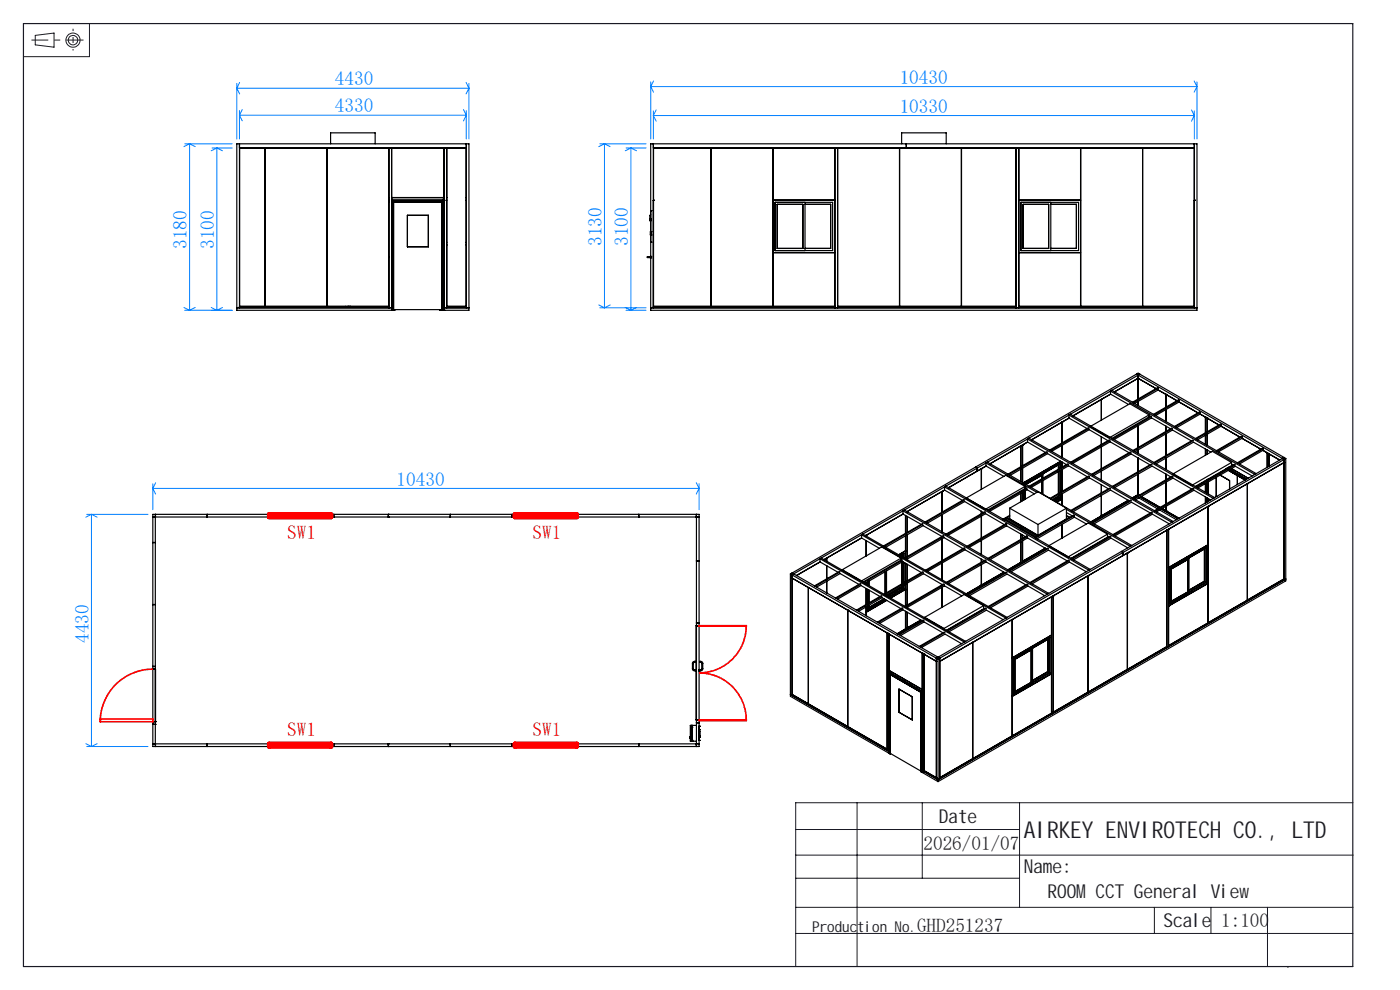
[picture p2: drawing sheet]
<svg xmlns="http://www.w3.org/2000/svg" width="297mm" height="210mm" viewBox="0 0 297 210" stroke-linecap="round" stroke-linejoin="round" font-family="sans-serif">
<defs><g id="words">
<text font-size="4.9" fill="#191924" x="217.2" y="177.7">AIRKEY ENVIROTECH CO., LTD</text>
<g font-size="4.1" fill="#0080ff">
<text x="190.9" y="17.8">10430</text>
<text x="71" y="18.1">4430</text>
<text x="71" y="23.8">4330</text>
<text x="190.9" y="23.9">10330</text>
<text x="39.7" y="52.8" transform="rotate(-90 39.7 52.8)">3180</text>
<text x="45.4" y="52.8" transform="rotate(-90 45.4 52.8)">3100</text>
<text x="127.7" y="52.2" transform="rotate(-90 127.7 52.2)">3130</text>
<text x="133.3" y="52.2" transform="rotate(-90 133.3 52.2)">3100</text>
<text x="84.1" y="103">10430</text>
<text x="18.9" y="136.4" transform="rotate(-90 18.9 136.4)">4430</text>
</g>
<g font-size="4.1" fill="#f00">
<text x="60.9" y="114.3">SW1</text>
<text x="113" y="114.3">SW1</text>
<text x="60.9" y="156.1">SW1</text>
<text x="113" y="156.1">SW1</text>
</g>
<g font-size="4.1" fill="#191924">
<text x="199.2" y="174.5">Date</text>
<text x="195.9" y="180.3">2026/01/07</text>
<text x="217.2" y="185.2">Name:</text>
<text x="222.2" y="190.6">ROOM CCT General View</text>
<text x="194.6" y="197.7">GHD251237</text>
<text x="246.8" y="196.7">Scale</text>
<text x="259.1" y="196.7">1:100</text>
</g>
<text font-size="3.2" fill="#191924" x="172.3" y="197.7">Production No.</text>
</g></defs>
<g fill="none" stroke="#000" stroke-width=".25">
<path d="M50.8 31.4h48.1M50.8 30.5v34.8M56.2 31.4v33.6M69.4 31.4h.1M69.4 31.4v33.6M70.1 30.5v-2.3h9.5v2.3M73.3 31.4h.1M73.8 31.4h.1M82.5 31.4v33.6h-31.7v-33.6h31.7M82.5 31.4v33.9M83.1 31.4v34.4v-23.3M83.1 31.4h.1"/>
<path d="M83.1 31.4h11.1v10.5h-11.1M93.9 31.4h.1M94.2 31.4v34.4M94.8 31.4h4.1v33.6h-4.1M94.8 31.4v33.9M98.9 30.5v34.8M138 30.5h115.9v35.3h-115.9zM138.6 31.4h114.8M138.6 30.5v34.8M150.8 31.4v33.6M164 31.4v33.6M177.1 31.4v33.9"/>
<path d="M177.7 31.4h37.8M177.7 31.4v33.9M190.8 31.4v33.6M190.9 31.4v33.6M191.3 30.5v-2.3h9.4v2.3M192.3 30.5v.9M203.9 31.4v33.6M204 31.4v33.6M215.5 31.4v33.9M216.1 31.4v33.9M216.1 31.4h37.3M229.2 31.4v33.6"/>
<path d="M229.3 31.4v33.6M242.4 31.4v33.6M253.4 30.5v34.8M82.5 54.6h.1M82.5 54.5h.1M82.5 42.9h.1M82.5 42.5h.1M82.5 41.9h.1M83.1 54.5h.1M83.1 54.6h.1M83.1 42.9h.1M83.1 42.5h.1"/>
<path d="M83.1 41.9h.1M83.1 41.9h11.1M83.1 42.5l.4 .4M83.5 42.9h.1M83.5 42.9h10.3M83.5 42.9v22.9M86.4 45.7h4.5v6.6h-4.5zM93.8 42.9v22.8h-10.3M93.8 42.9h.1M93.8 42.9v22.9M93.9 41.9h.1M93.9 42.5h.1"/>
<path d="M94.2 42.5h.1M94.2 42.5l-.4 .4M94.2 42.5v23.3M94.2 42.5h-11.1M94.8 42.5h.1M94.8 52h.1M94.8 41.9h.1M94.8 51.4h.1M98.9 42.5h.1M98.9 52h.1M98.9 51.4h.1M98.9 41.9h.1"/>
<path d="M137.7 54.5h-.4v.1h.4M137.7 54.5v.1M137.7 54.6h.3M137.7 54.5h.3M137.9 54.5v.1M137.9 46.7l.1 .2M137.9 46.6h.1M137.9 46.7h.1M137.9 46.5v.1M137.9 46.5h.1M137.9 46.6v.1M138 45.6l-.1 .9"/>
<path d="M138 49.2v.6M138 49.2h.1M138 49.8h.1M138 54.4h.1M138 54.7h.1M138 44.7h.1M138 51.4h.1M138 45.6v1.3M138 54.4v.3M138.6 42.5h.1M164 42.5h13.1M164 53.6h13.1"/>
<path d="M164 42.4h13.1M164.4 42.9h12.2v10.3h-12.2zM164.9 43.3h5.4v9.4h-5.4zM170.8 43.3h5.4v9.4h-5.4M170.8 42.9v10.3M216.1 42.5h13.1M216.1 53.6h13.1M216.1 42.4h13.1M216.6 42.9h12.2v10.3h-12.2zM217 43.3h5.5v9.4h-5.5zM222.9 42.9v10.3M222.9 43.3h5.5v9.4h-5.5"/>
<path d="M253.4 42.5h.1M50.2 65.3h32.9M50.8 65h31.7M69.4 65h.1M73.3 65h.1M73.8 65h.1M73.9 65h.1M74.2 65h.1M74.3 65h.1M83.1 65.7h.1M83.5 65.8h.1M83.5 65.8h-33.3v-35.3h49.3v35.3h-5.7"/>
<path d="M83.6 65.8h.1M83.6 65.7v.1M93.3 65.8h.2M93.3 65.8h.1M93.3 65.7v.1M93.5 65.8h.1M93.5 65.8h.2M93.5 65.7v.1M93.7 65.7v.1M93.7 65.8h.1M94.2 65.8h.1M94.2 65.3h5.3"/>
<path d="M94.8 65h4.1M138 65.3h115.9M138.6 65h38.5M138.6 65h38.5v-33.6h-38.5v33.6M177.7 65h37.8M216.1 65h37.3M241.1 79.4l.3 .2M241.1 79.4l-34.2 19.7M241.1 79.4l.3-.2 .4 .2M241.4 79.6v5.1M241.4 79.6l-34.1 19.7M241.4 79.6l30.7 17.7"/>
<path d="M241.8 79.4l-.4 .2M241.8 79.4l30.6 17.6M206.9 99.1l.4 .2M206.9 99.1l-38.9 22.5M207.3 99.3l-38.9 22.4M208.2 99.4h.1M208.2 99.4l-7 4.1M208.2 99.4v4.4M209.2 98.2l.2-.2 30.7 17.7-.3 .2-13.6-7.9M209.2 98.2l10.8 6.2M209.2 98.2v.6M209.2 98.8l3.8 2.3"/>
<path d="M209.2 98.8l-1.9 1.1v-.6M209.2 98.9l-1 .5M216.5 94.6h.1M216.5 94.6v4.4M216.6 99.5v2.7M216.9 94.4h.1M216.9 94.4v4.4M216.9 99.3v3.1M216.9 94.4l-.3 .2M218 93.8l-8 4.6 6.5-3.8M218 93.8l-1.1 .6M218 93.1v.7"/>
<path d="M218 93.1l.3-.2 30.6 17.7-.3 .2zM218 93.8l3.8 2.2M222.1 95.8l-8.2 4.8M222.2 95.9l-8.2 4.8M224.5 99.5v-.9l-3.2 1.9M224.8 98.3v1.1M224.8 99.9v4.6M225 97.9l-7.9 4.5 7.9-4.5M225 99.3v-1.1l-7.7 4.4M225 99.8v4.6M225.2 89.6h.1M225.3 89.6h.1"/>
<path d="M225.3 89.6v4.4M225.3 94.5v2.5M225.3 98v1.1M225.3 99.6v4.6M226.2 98.6l-4-2.4-7.9 4.7M226.5 98.4l-8.2 4.7M226.7 98.5l-8.2 4.7M226.8 88.7l-8 4.6M226.8 88v.7M226.8 88l.2-.1 30.7 17.6-.3 .2zM226.8 88.7l3.8 2.2M226.8 88.7l-1.5 .9"/>
<path d="M230.9 90.7l-8.3 4.8M231.1 90.8l-8.3 4.8M231.3 90.5l8.4-4.9 4.1 2.4-8.4 4.8zM233.6 84.7h.1M233.6 84.7v4.4M233.6 92.7v1.6M233.6 94.8v4.6M233.6 99.9v1.9M235.1 93.5l-4-2.4-8 4.6M235.3 93.3l-8.2 4.8M235.5 93.4l-8.2 4.8M235.6 83.6l-2 1.1"/>
<path d="M235.6 83.6l-8 4.6 6-3.4M235.6 83l.3-.2 30.6 17.7-.3 .1zM235.6 83v.6M235.6 83.6l3.8 2.2M239.5 96l-4-2.3-8 4.6M239.8 95.9l-8.3 4.7M240 96l-8.3 4.7M241.4 80.2h.1M241.4 80.2l-5 2.9M241.4 85.2v.8M241.4 90.3v4.6M241.4 95.4v.8"/>
<path d="M241.4 97.1v3M241.4 80.2l3.9 2.2M243.8 88v.4M243.8 88.3v.1M243.9 98.6l-3.9-2.3-8 4.6M244.1 88.2l-8.2 4.8M244.2 98.5l-8.2 4.7M244.3 88.3l-8.2 4.8M244.4 98.5l-8.3 4.8M245.7 82.7l1.7 1M245.7 82.7l4 2.3M245.7 82.4l-5.3 3"/>
<path d="M245.7 82.4v.3M245.7 82.7l-5 2.9M245.7 82.4l-.2-.1-5.3 3M247.4 83.7h.1M247.4 83.7v2.7M247.4 86.9v2.6M247.4 90.4v1.1M247.4 92v4.6M247.4 97.1v2.5M248.3 90.9l-4-2.3-7.9 4.6M248.6 90.8l-8.3 4.8M248.7 90.9l-8.2 4.7"/>
<path d="M250.2 85.3l3.9 2.3M250.2 84.9l-.2-.1-5.3 3.1M250.2 84.9l-5.3 3.1M250.2 84.9v.4M250.2 85.3l-5.1 2.9M252.7 93.5l-4-2.3-7.9 4.6M253 93.4l-8.2 4.7M253.2 93.4l-8.2 4.8M254.6 87.8l4 2.3M254.6 87.8l1.1 .7M254.6 87.5l-.2-.1-5.3 3.1M254.6 87.5l-5.3 3"/>
<path d="M254.6 87.5v.3M254.6 87.8l-5 2.9M255.7 88.5h.1M255.7 88.5l.4 .2v2.9M255.7 88.5v3.3M255.7 92.3v2M255.7 95.2v1.4M256.1 92.1v2.4M256.1 95.5v.9M256.1 88.7h.1M256.1 88.7l2.5 1.5M256.1 88.7v2.9"/>
<path d="M256.1 95.5v.8M256.9 95.9l-3.7-2.1-7.9 4.6M259 90.4l4 2.3M259 90.1l-5.2 3M259 90.1v.3M259 90.4l-5 2.9M259 90.1l-.1-.1-5.3 3M260 99.5h.1M260.1 99.4l.1 .1M260.3 99.3l.1 .1M260.6 99.8l3.6 2M260.8 99.1v.1"/>
<path d="M260.8 99.7l3.6 2M261.3 98.1v.7l-7.7 4.4M261.3 99.4l3.5 2.1M261.3 98.5l.4 .2M261.9 98.5l-8.2 4.7M262.1 98.6l-8.2 4.8M263.5 93l4 2.3M263.5 92.6l-5.3 3.1M263.5 92.6v.4M263.5 93l-5 2.8M263.5 92.6h-.2l-5.2 3M267.9 95.6l.9 .5"/>
<path d="M267.9 95.2l-5.3 3.1M267.9 95.2v.3M267.9 95.5l-4.9 2.9M267.9 95.2l-.1-.1-5.3 3.1M267.9 95.5l3.6 2.1M268.8 96.1h.1M268.9 96.1l-.1 3M268.9 96.1l.3 .2v2.6M269.2 96.3l2.3 1.3M272.1 97.3l-34.2 19.7M272.1 97.3l.3 .2M272.4 98.1h.1"/>
<path d="M272.4 98.1l-7.8 4.5M272.4 98.1l-41.6 24.1M272.4 97.5v25.5M272.4 97.5l-34.1 19.7M272.4 97l-.3 .3M272.4 97l.4 .3M272.8 97.3l-.4 .2M272.8 97.3v25.9l-73.8 42.6M32.4 109.1h115.9v49.3h-115.9zM32.4 109.7h115.9M32.4 109.7h.5M32.4 115.1h.5"/>
<path d="M32.9 109.1v49.3M33 109.1v.6M43.9 109.1v.6M44 109.1v.6M57.1 109.1v.6M70.2 109.1v.6M70.8 109.1v.6M82.4 109.7h.1M82.4 109.1h.1M82.4 109.1v.6M95.5 109.1v.6M108.6 109.1v.6"/>
<path d="M108.7 109.1v.6M109.2 109.1v.6M109.3 109.1v.6M122.3 109.1v.6M135.5 109.1v.6M147.7 109.1v.6M147.7 109.1v49.3M147.7 119h.6M147.7 109.7h.6M174 118.5v.7l3.8 2.2M174 118.5l.2-.1 30.7 17.7-.3 .1zM174 119.2l-5.1 2.9"/>
<path d="M175.4 118.4h.1M175.4 118.4l-.6 .3M175.4 118.4v.6M182.8 113.4v.7M182.8 114.1l-8 4.6M182.8 114.1l-7.4 4.3M182.8 113.4l.3-.1 30.6 17.7-.3 .1zM182.8 114.1l3.7 2.2M183.7 113.6h.1M183.7 113.6v.1M183.7 114.7v3.2M183.8 113.6v.1"/>
<path d="M183.8 114.7v3.2M191 117.9l.8-.5v.9M191.1 117.9l.2-.2v.4M191.2 118.4l-8.4 4.8M191.2 118.4v.4M191.2 118.4l-4.2-2.4-8.3 4.9M191.3 118.7l-8.2 4.8M191.3 119.2v4.6M191.5 118.8l-8.3 4.8M191.6 109l-8 4.6h.1M191.6 108.4l.2-.2 30.7 17.7-.3 .1zM191.6 108.4v.6"/>
<path d="M191.6 109l3.8 2.2M191.6 109l-7.8 4.6M191.6 117.5v.7M191.6 119.2v4.5M191.8 119.3v4.3M192.1 116.9h.1M192.1 116.8l-1.4 .9 1.4-.8M192.1 109.3v3.8M192.1 113.7v4.6M192.1 119.5v3.9M192.1 109.4v3.7M192.1 113.7v4.5"/>
<path d="M192.5 108.5h.1M192.5 108.5v.1M192.5 109.5v3.4M192.5 113.4v4.7M192.5 118.6v.1M192.5 119.7v3.5M195.7 111.1l-8.3 4.7M195.8 111.2l-8.2 4.7M199.8 113.8h.1M199.8 104.3h.1M199.8 109.2v3.6M199.8 119.4v3.6"/>
<path d="M199.8 104.2v.1M199.8 104.3v4.4M199.8 114.3v4.6M199.8 113.8l-4-2.3-7.9 4.6M200.1 113.6l-8.2 4.8M200.3 113.7l-8.2 4.8M200.4 104l-7.9 4.5M200.4 104l-.6 .3M200.4 103.3l.3-.2 30.6 17.7-.3 .2zM200.4 103.3v.7M200.4 104l3.8 2.1M204.3 116.4l-4-2.4-8 4.7"/>
<path d="M204.5 106l-8.2 4.7M204.6 116.2l-8.3 4.8M204.6 106.1l-8.2 4.7M204.7 116.3l-8.2 4.8M205 105.6l8.4-4.8 4.1 2.4-8.4 4.8zM208.2 108.4v.6M208.2 109.5v4.6M208.2 114.6v3M208.2 118.6v.6M208.2 119.8v4.3M208.2 108.5v.5M208.6 108.7l-4-2.3-7.9 4.6"/>
<path d="M208.7 118.9l-4-2.3-7.9 4.6M208.9 108.5l-8.2 4.8M209 118.8l-8.2 4.7M209.1 108.6l-8.3 4.8M209.2 118.9l-8.3 4.7M213.1 111.3l-4-2.3-8 4.6M213.5 109.9l.1-.1 6.6 3.8-.1 .1zM213.5 109.9v.3M213.5 110.2l6.3 3.7M213.5 110.2l-.2 .2M213.5 111.2l-8.2 4.8M213.5 111.2v.3"/>
<path d="M213.5 111.5l-7.9 4.6M213.5 111.2l-.1-.1-8.3 4.8M213.5 111.5l4 2.3M214.2 107.8v2.3l6 3.5M214.2 107.8l6 3.5M214.2 107.8l6-3.5 6 3.5M214.2 109.5l-1.3 .7M214.2 109.3l-1.4 .8M216.5 104.7v1.7M216.5 112v.3M216.5 113.3v1.1M216.5 114.9l.1 4.6"/>
<path d="M216.5 119.3h.1M216.6 119.3l-2.8 1.6M216.9 119.1h.1M216.9 104.4v1.8M216.9 112.2v.3M216.9 113.5v.7M216.9 114.7v4.6l-.3 .2M217.2 104.3v1.7M217.5 103.2v.4M217.5 104.1v1.8M217.7 103.5l-8.2 4.7M217.9 103.6l-8.2 4.7"/>
<path d="M218 113.8l-.2-.1-8.2 4.8M218 113.8l-8.2 4.7M218 113.8v.3M218 114.1l-8 4.6M218 114.1l4 2.3-8 4.6 2.6-1.5M219.4 104.8l-1.5-.9-8 4.6M220.2 111.3v2.3M221 101.6v-.7l-3.4 1.9M221 102.1v2.6M221.3 100.4v1.1M221.3 101.9v2.9M221.8 116.3l-4.9 2.8"/>
<path d="M222.2 116.3l-8.2 4.7M222.4 116.3l-8.2 4.8M222.5 115.8l8.4-4.9 4 2.4-8.3 4.8zM224.5 105.2v.2l-1.1 .7M224.5 100.1v4.6M224.8 105.6l.2 .1M224.8 105.6l-1.1 .6M224.8 105v.6M225 105.7l-1.1 .7M225 104.9v.8M225.3 104.8v2.4M225.3 111.2v3"/>
<path d="M225.3 105.9l-1.1 .6 1-.6M226.2 107.8l-6 3.5M226.2 107.8v2.3l-6 3.5M226.2 109.3l.8 .4-.2 .1-.6-.3M226.2 108.7l1.3 .7M226.4 119l-4-2.3-7.9 4.6M226.7 118.8l-8.2 4.8M226.9 118.9l-8.2 4.8M227.9 109.4l-8.2 4.7M227.9 109.4v.3M227.9 109.7l-7.9 4.6M227.9 109.4l-.1-.1-8.3 4.7"/>
<path d="M227.9 109.7l2.6 1.5M230.7 101.1l-4-2.3-7.9 4.6M231 101l-8.3 4.7M231.1 101.1l-8.2 4.7M233.6 102.8v1.8M233.6 105v4.4M234.9 113.3v.6l-7.7 4.6M234.9 113.7l.3 .2M235.1 103.7l-4-2.3-7.9 4.6M235.4 103.5l-8.2 4.8M235.5 113.7l-8.2 4.8M235.6 103.6l-8.2 4.8"/>
<path d="M235.7 113.8l-8.3 4.8M237.9 117l.4 .2M237.9 117l-38.9 22.4M238.3 117.2v.6l-38.9 22.5v24.7M238.3 117.2l-38.9 22.4M239.1 117.3h.1M239.1 117.3l.1 24.7zM239.2 116.2l-3.5-2-8 4.6M239.4 106.1l-8 4.6M239.6 106.2l-4-2.2-8 4.5M239.9 106.1l-8.3 4.7M240 106.2l-8.2 4.7"/>
<path d="M241.4 104.9l-1.2 .7M241.4 100.6v4.6M241.4 104.9h.1M241.4 104.9l.3 .1M241.4 105.2h.1M241.4 105.2l-1 .6M241.6 105.6l4 2.3M241.9 105.4l4 2.3M242.1 105.3l4 2.3M244.1 108.8l-4.1-2.3-7.9 4.6M244.3 108.6l-8.2 4.8M244.5 108.8l-8.2 4.7"/>
<path d="M246 108.2l3.6 2M246.4 108l3.5 2M246.6 107.9l.8 .4M246.6 107.9l3.5 2.1M247.4 108.3h.1M247.4 100.6v1.2M247.4 102.3v4.6M247.4 107.4v1M247.4 108.4l2.7 1.5M247.5 112.5h.1M247.9 112.3h.1M247.9 112.3v24.9"/>
<path d="M247.9 112.3l-.4 .2v24.9M248 111.1l-3.5-2-8 4.6M248.4 101.2l-4-2.3-8 4.6M248.7 101l-8.2 4.8M248.8 100.6l8.4-4.9 4.1 2.4-8.4 4.8zM248.8 101.1l-8.2 4.8M252.2 118.2v7.5M252.2 118.3l3.3-1.9v6.9l-3.3 1.9M252.8 103.7l-4-2.3-7.9 4.6M253.1 103.6l-8.2 4.7M253.3 103.7l-8.3 4.7M255.7 101.9v.2"/>
<path d="M255.7 102.6v1.8M255.7 105.4v1.3M255.8 116.2v7.3M256.1 101.7v.2M256.1 102.4v2.2M256.1 105.6v.9M256.2 107.4h.1M256.3 107.4h.1M256.3 115.6l-8.4 4.8M256.3 107.4v24.7M256.3 101.6v.1M256.3 102.2v2.6"/>
<path d="M256.3 105.8v.5M256.4 101.6v.1M256.4 102.2v2.6M256.4 105.8v.5M256.8 106l-3.5-2-8 4.6M258 100.6v.1M258 101.3l.1 4M258.3 100.5h.1M258.8 100.8l2 1.1v1.8M262.5 100.9h.1M262.5 100.9v1.9M262.5 100.9l1.6 .9"/>
<path d="M264.4 101.7l-3.5-2.1 3.5 2.1M264.6 102.6h.1M264.6 102.6l-16.7 9.7M264.6 102.6v24.7M265.6 101l-3.5-2.1-8 4.6M32.4 128.2h.5M147.7 132.7h.1M147.7 132.7v20M147.7 132.7h.6M147.7 132.1h.6M167.7 121.7v26l20.9 12.1M167.7 121.7l.3 .2"/>
<path d="M168 121.6l.4 .1M168 122.6l30.6 17.7M168 121.9v25.6l-.3-.2 20.9 12.1M168 121.9l30.6 17.7M168 121.6l-.3 .1M168.1 122.7l3.4 1.9M168.1 122.6v24.7M168.4 121.7l30.6 17.7M168.4 121.7l-.4 .2M171.5 124.6h.1M171.5 124.6l8.3 4.8M171.5 124.6v24.7"/>
<path d="M175.4 123.3v2.5M175.4 120v2.8M178 121.2l-5.2 3.1M178.2 121.3l-5.3 3.1M178.6 120.9h.1M178.7 120.9l4.1 2.3M178.7 120.9h.1M179.8 129.4h.1M179.8 129.4v24.7M179.9 129.4l8.3 4.9M182.2 124l-4-2.3-5 2.9M182.5 123.8l-5.3 3.1"/>
<path d="M182.7 123.9l-5.3 3.1M182.8 123.2v.1M183.7 129.8l4.4-2.5zM183.7 123.6v.3M183.7 124.8v3.4M183.7 128.8v1.8M183.8 123.6v.3M183.8 124.8v3.4M183.8 128.7v1.9M184 123.4v.6M184 125v3M184.3 123.3v.9"/>
<path d="M184.3 125.2v2.7M186.7 126.5l-4-2.3-5 2.9M187 126.4l-5.3 3M187.1 126.5l-5.2 3M187.5 127l-3.2 1.9v-.5M187.8 121.3v4.6M187.8 127.2l-3.8 2.2v-.8M188.1 121.1v4.6M188.1 126.3v.1M188.2 134.3h.1M188.2 134.3v24.9l.4 .2M188.2 134.3l.4 .2v25.3"/>
<path d="M188.6 134.5v7.7M188.6 134.5l7.1 4.1M191.1 129.1l-4-2.3-5 2.9M191.3 124.3v.3l-3.1 1.8M191.4 128.9l-5.3 3.1M191.6 129l-5.3 3.1M191.6 124.8l.2 .1M191.6 124.8l-3.1 1.8M191.6 124.2v.6M191.8 124.9l-3.1 1.8M191.8 124.1v.8M192.1 125.1h.1"/>
<path d="M192.1 123.9v4.6M192.1 129.7v3.7l-1.8 1M192.1 125l-3.2 1.9 3.2-1.8M192.1 129.7v3.9l.4-.2M192.5 133.2h.1M192.5 123.7v4.6M192.5 129.9v3.5M195.3 131.5l-2.8 1.7M195.4 131.5l-2.9 1.7M195.5 121.5l-4-2.4-8 4.6M195.6 131.6l-4-2.2-5 2.8M195.7 138.6h.1"/>
<path d="M195.7 138.6v25.3M195.7 138.6l.3 .2M195.8 121.3l-8.3 4.7M195.9 131.5l-5.4 3 5-2.9-3 1.8M195.9 121.4l-8.2 4.7M196 138.8h.1M196 138.8l2.6 1.5M196 138.8v24.8M196 131.6l-5.3 3M196.2 130.9l4.1 2.4M196.2 130.9v.1M198.6 139.6v25.6"/>
<path d="M198.6 139.6l.4 .2M199 139.4l.4 .2M199 139.4l-.4 .2M199 139.8v26M199.4 139.6v25.6M199.4 139.6l-.4 .2M199.8 124v.1M199.8 124.6v4.3M199.9 124l-4-2.3-7.9 4.6M200 134.2l-4-2.3-5 2.9M200.2 123.9l-8.2 4.7M200.3 133.3v.1"/>
<path d="M200.3 134.1l-5.3 3M200.4 124l-8.2 4.7M200.5 134.2l-5.3 3M204 136.6l-3.5-2.1-5 2.9M204 126.4l-3.6-2.1-7.9 4.5M206.3 136.3h.1M206.3 136.3v24.6M208.7 128.5l-8.4 4.8M208.7 128.5l-4.2-2.4-8.3 4.8M208.7 128.5v.6l-7.9 4.6M208.7 129l.1 .1M209.1 129l-8.2 4.7"/>
<path d="M209.3 129.1l-8.3 4.7M212.8 131.4l-3.5-2-8 4.6M213 121.4l-8 4.6 3.2-1.9M213.2 121.5l-4-2.3-8 4.6M213.5 121.3l-8.3 4.8M213.6 121.4l-8.2 4.8M214.7 131.4h.1M214.7 131.4v24.7M215 139.7l7.8-4.5v7.5M215 139.7v7.5M215 139.7l4-2.3v7.5l-4 2.3M215.3 139.9l3.5-2v6.8l-3.5 2z"/>
<path d="M217.6 124.1l-4-2.3-7.9 4.6M217.9 123.9l-8.2 4.7M218.1 124l-8.3 4.8M219 137.5l3.3-1.9v6.8l-3.3 1.9M221.6 126.4l-3.5-2.1-8 4.6M222.6 135.3v7.3M223.1 126.6h.1M223.1 134.7l-8.4 4.8M223.1 126.6v24.7M223.4 126.4h.1M223.4 126.4v24.9M223.4 126.4l-.3 .2v24.9"/>
<path d="M230.4 121.3l-3.5-2.1-8 4.7M230.8 122.2h.1M230.8 122.2l-7.4 4.2M230.8 122.2v24.6M247.5 137.4l-24.1 13.9M247.9 128.5h.1M247.9 136.9h.1M247.9 137.2l-.4 .2M248.2 120.5l7.8-4.4v7.5l-7.8 4.4zM248.5 120.7l3.5-2v6.9l-3.5 2zM255.8 123.5l.2 .1M255.8 123.5l-3.6 2"/>
<path d="M256.2 123.7l-8.3 4.9M256.3 132.1h.1M256.3 123.7l-8.4 4.8M256.3 132.1l16.1-9.3-24.5 14.2M264.6 127.3h.1M272.4 123l-24.5 14.2M272.4 123l.4-.2-73.8 42.6M32.4 153.7h.1M32.4 157.8h115.9M32.4 141.9h.6M32.4 153.1h.6M32.4 157.8h.5"/>
<path d="M32.4 141.3h.5M32.4 153.7h.5M32.4 142h.5M32.4 141.4h.5M32.4 153.1h.5M32.9 153.7h.1M33 141.9h.1M33 153.1h.1M33 141.9v11.2M33 157.8v.6M43.9 157.8v.6M44 157.8v.6"/>
<path d="M57.1 157.8v.6M70.2 157.8v.6M70.8 157.8v.6M82.4 158.4h.1M82.4 157.8h.1M82.4 157.8v.6M95.5 157.8v.6M108.6 157.8v.6M108.7 157.8v.6M109.2 157.8v.6M109.3 157.8v.6M122.3 157.8v.6"/>
<path d="M135.5 157.8v.6M146.3 156.4l.1 .2M146.3 156.4h.1M146.4 156.6h.1M146.4 156.3l-.1 .1M146.4 156.3h.1M146.4 156.4v.2M146.4 156.4h.1M146.4 156.3v.1M146.5 157.2h.1M146.5 153.9h.1M146.5 153.9h.2"/>
<path d="M146.5 156.3v.3M146.5 153.9v3.3M146.5 157.2h.2M146.7 153.9h.1M146.7 157.2h.1M146.7 153.9v3.3M146.7 154.3h.1M146.7 157h.1M146.8 157h.1M146.8 153.9h.1M146.8 157.2h.1M146.8 154.3h.1"/>
<path d="M146.8 157.2h.9M146.8 153.9h.9M146.8 153.9v3.3M146.9 141.8l.1 .4 .3 .1M146.9 141.8h.2M146.9 140.7h.2M146.9 140.7v1.1M147.1 141.8l.2 .3M147.1 140.7v1.1M147.3 140.5l-.2 .2M147.3 140.3l-.3 .1-.1 .3M147.3 140.3h.2v.2h-.2"/>
<path d="M147.3 142.1v.2M147.3 140.3v.2M147.3 142.3h.3M147.3 142.1h.3M147.7 152.7h.1M147.7 142v.3M147.7 157.8v.6M147.7 152.7h.6M147.7 157.8h.6M147.7 153.3h.6M148.3 142.3h.1M148.3 142h.1"/>
<path d="M148.3 157h.1M148.3 154h.1M148.3 156.3h.1M148.3 154.8h.1M148.3 142v.3M148.3 152.7h.1M148.3 154.9h.1M148.3 156.2h.1M148.3 142.3h.4M148.3 142.1h.4M148.3 154.8v.1M148.3 156.2v.1"/>
<path d="M148.4 154.9v1.3M148.4 156.2l-.1 .1M148.4 154.8v.1M148.4 155.1v.9M148.7 140.5l.2 .2M148.7 140.3l.3 .1 .1 .3M148.7 140.3h-.2v.2h.2M148.7 142.1v.2M148.7 140.3v.2M148.9 141.8l-.2 .3M148.9 141.8h.2M148.9 140.7h.2"/>
<path d="M148.9 140.7v1.1M149.1 141.8l-.2 .4-.2 .1M149.1 140.7v1.1M168.1 147.3l11.7 6.8M168.1 147.3l20.1 11.7M179.8 154.1l8.4 4.8M188.2 158.9h.1M188.6 159.8h.1M188.6 142.6l7.1 4.1M188.6 142.6v.1M188.6 142.6h.1M188.6 142.6v17.2"/>
<path d="M188.6 142.7l7.1 4M188.6 142.7l.2 .3M188.6 159.8l.2 .1M188.6 142.2l7.1 4.1M188.6 159.3v.1M188.8 143h.1M188.8 159.9h.1M188.8 143l6.6 3.9M188.8 143v16.9M188.8 159.8l6.6 3.8M188.8 143.1h.1M188.9 159.9h-.1"/>
<path d="M190.7 146.2l2.8 1.6v4.9l-2.8-1.6zM195.4 146.9v16.8M195.4 146.9h.1M195.7 146.7h.1M195.7 146.3h.1M195.7 146.7l-.3 .2M198.6 140.3h.1M214.7 147.7h.1M214.7 156.1l-15.3 8.9M214.7 156.1h.1M222.6 142.6l.2 .1M222.6 142.6l-3.6 2.1"/>
<path d="M222.8 142.7l-7.8 4.5M223 142.9h.1M223.1 142.9l-8.4 4.8M223.1 151.3l-8.4 4.8M223.1 151.3l-23.7 13.7M223.1 151.5l-23.7 13.7M223.4 151.1h.1M223.4 151.3l-.3 .2M230.8 146.8h.1M230.8 146.8l16.7-9.6-24.1 13.9M195.4 163.6h.1M195.4 163.7h.1"/>
<path d="M195.4 163.7l.3 .2M195.7 163.9h.1M195.7 163.9l3.3 1.9M196 163.5l2.6 1.5M196 163.6l2.6 1.6M196 163.5h.1M196 163.6l-.3-.1 3.3 1.9M198.6 165h.1M198.6 165.2l.4 .2M199.4 165h.1M199.4 165.2l-.4 .2M206.3 160.9h.1"/>
</g>
<path d="M148.3 132.7l10 .1zM158.3 132.7a10 10 0 0 1-10 10 10.1 10.1 0 0 1 10 10M21.3 152.5h11.1v.6h-11.1zM32.4 141.9a11.1 11.1 0 0 0-11.1 11.2M148.3 152.7l10 .2z" fill="none" stroke="#f00" stroke-width=".35"/>
<g fill="none" stroke="#191924" stroke-width=".21">
<path d="M7.5 7.5l4-.5v3l-4-.5zM19 5v7h-14M168.8 176h47.5M181.8 170.3v34.7M195.7 170.3v16M216.3 170.3v22.2M287 170.3h-118.2v34.7M168.8 198h118.2M168.8 181.4h118.3M168.8 186.3h47.5M168.8 192.5h118.3M244.9 192.5v5.5"/>
<path d="M256.9 192.5v5.5M268.9 192.5v12.5M273.2 205v.2"/>
<circle cx="15.5" cy="8.5" r="1.01"/>
<circle cx="15.5" cy="8.5" r="1.5"/>
</g>
<path d="M15.5 6.1v4.6" fill="none" stroke="#191924" stroke-width=".21" stroke-dasharray="30.5 1.3 1.3 1.3" stroke-dashoffset="30" stroke-linecap="butt"/>
<path d="M17.7 8.5h-11" fill="none" stroke="#191924" stroke-width=".21" stroke-dasharray="30.5 1.3 1.3 1.3" stroke-dashoffset="26.8" stroke-linecap="butt"/>
<g fill="none" stroke="#0080ff" stroke-width=".21">
<path d="M50.2 17.7v11.8M50.2 18.7h49.3M50.2 18.7l.6 1.2M50.8 17.5l-.6 1.2M98.9 17.5l.6 1.2M99.5 17.7v11.8M99.5 18.7l-.6 1.2M138 17.4v12.1M138 18.4h115.9M138 18.4l.6 1.2M138.6 17.2l-.6 1.2M253.3 17.2l.6 1.2"/>
<path d="M253.9 17.4v12.1M253.9 18.4l-.6 1.2M39.2 30.5h10M40.2 30.5v35.3M40.2 30.5l1.2 .6M40.2 30.5l-1.2 .6M45 31.4h4.2M46 31.4v34.4M46 31.4l1.2 .6M46 31.4l-1.2 .6M50.8 23.5v6M50.8 24.4h48.1"/>
<path d="M50.8 24.4l.6 1.2M51.4 23.2l-.6 1.2M98.3 23.2l.6 1.2M98.9 23.5v6M98.9 24.4l-.6 1.2M127.2 30.5h9.9M128.2 30.5v34.8M128.2 30.5l1.2 .6M128.2 30.5l-1.2 .6M132.8 31.4h4.3M133.8 31.4v34.4M133.8 31.4l1.2 .6"/>
<path d="M133.8 31.4l-1.2 .6M138.6 23.5v6M138.6 24.5h114.8M138.6 24.5l.6 1.2M139.2 23.3l-.6 1.2M252.8 23.3l.6 1.2M253.4 23.5v6M253.4 24.5l-.6 1.2M39 65.2l1.2 .6M39.2 65.8h10M41.4 65.2l-1.2 .6M44.8 65.2l1.2 .6"/>
<path d="M47.2 65.2l-1.2 .6M127 64.7l1.2 .6M127.2 65.3h9.9M129.4 64.7l-1.2 .6M132.6 65.2l1.2 .6M132.8 65.8h4.3M135 65.2l-1.2 .6M18.4 109.1h13M19.4 109.1v49.3M19.4 109.1l1.2 .6M19.4 109.1l-1.2 .6M32.4 102.6v5.5"/>
<path d="M32.4 103.6h115.9M32.4 103.6l.6 1.2M33 102.4l-.6 1.2M147.7 102.4l.6 1.2M148.3 102.6v5.5M148.3 103.6l-.6 1.2M18.2 157.8l1.2 .6M18.4 158.4h13M20.6 157.8l-1.2 .6"/>
</g>
<path d="M57.1 109.1h13.1v.6h-13.1zM109.3 109.1h13v.6h-13zM57.1 157.8h13.1v.6h-13.1zM109.3 157.8h13v.6h-13z" fill="none" stroke="#f00" stroke-width="1"/>
<path d="M5 5h282v200h-282z" fill="none" stroke="#191924" stroke-width=".25"/>
<use href="#words"/>
</svg>
